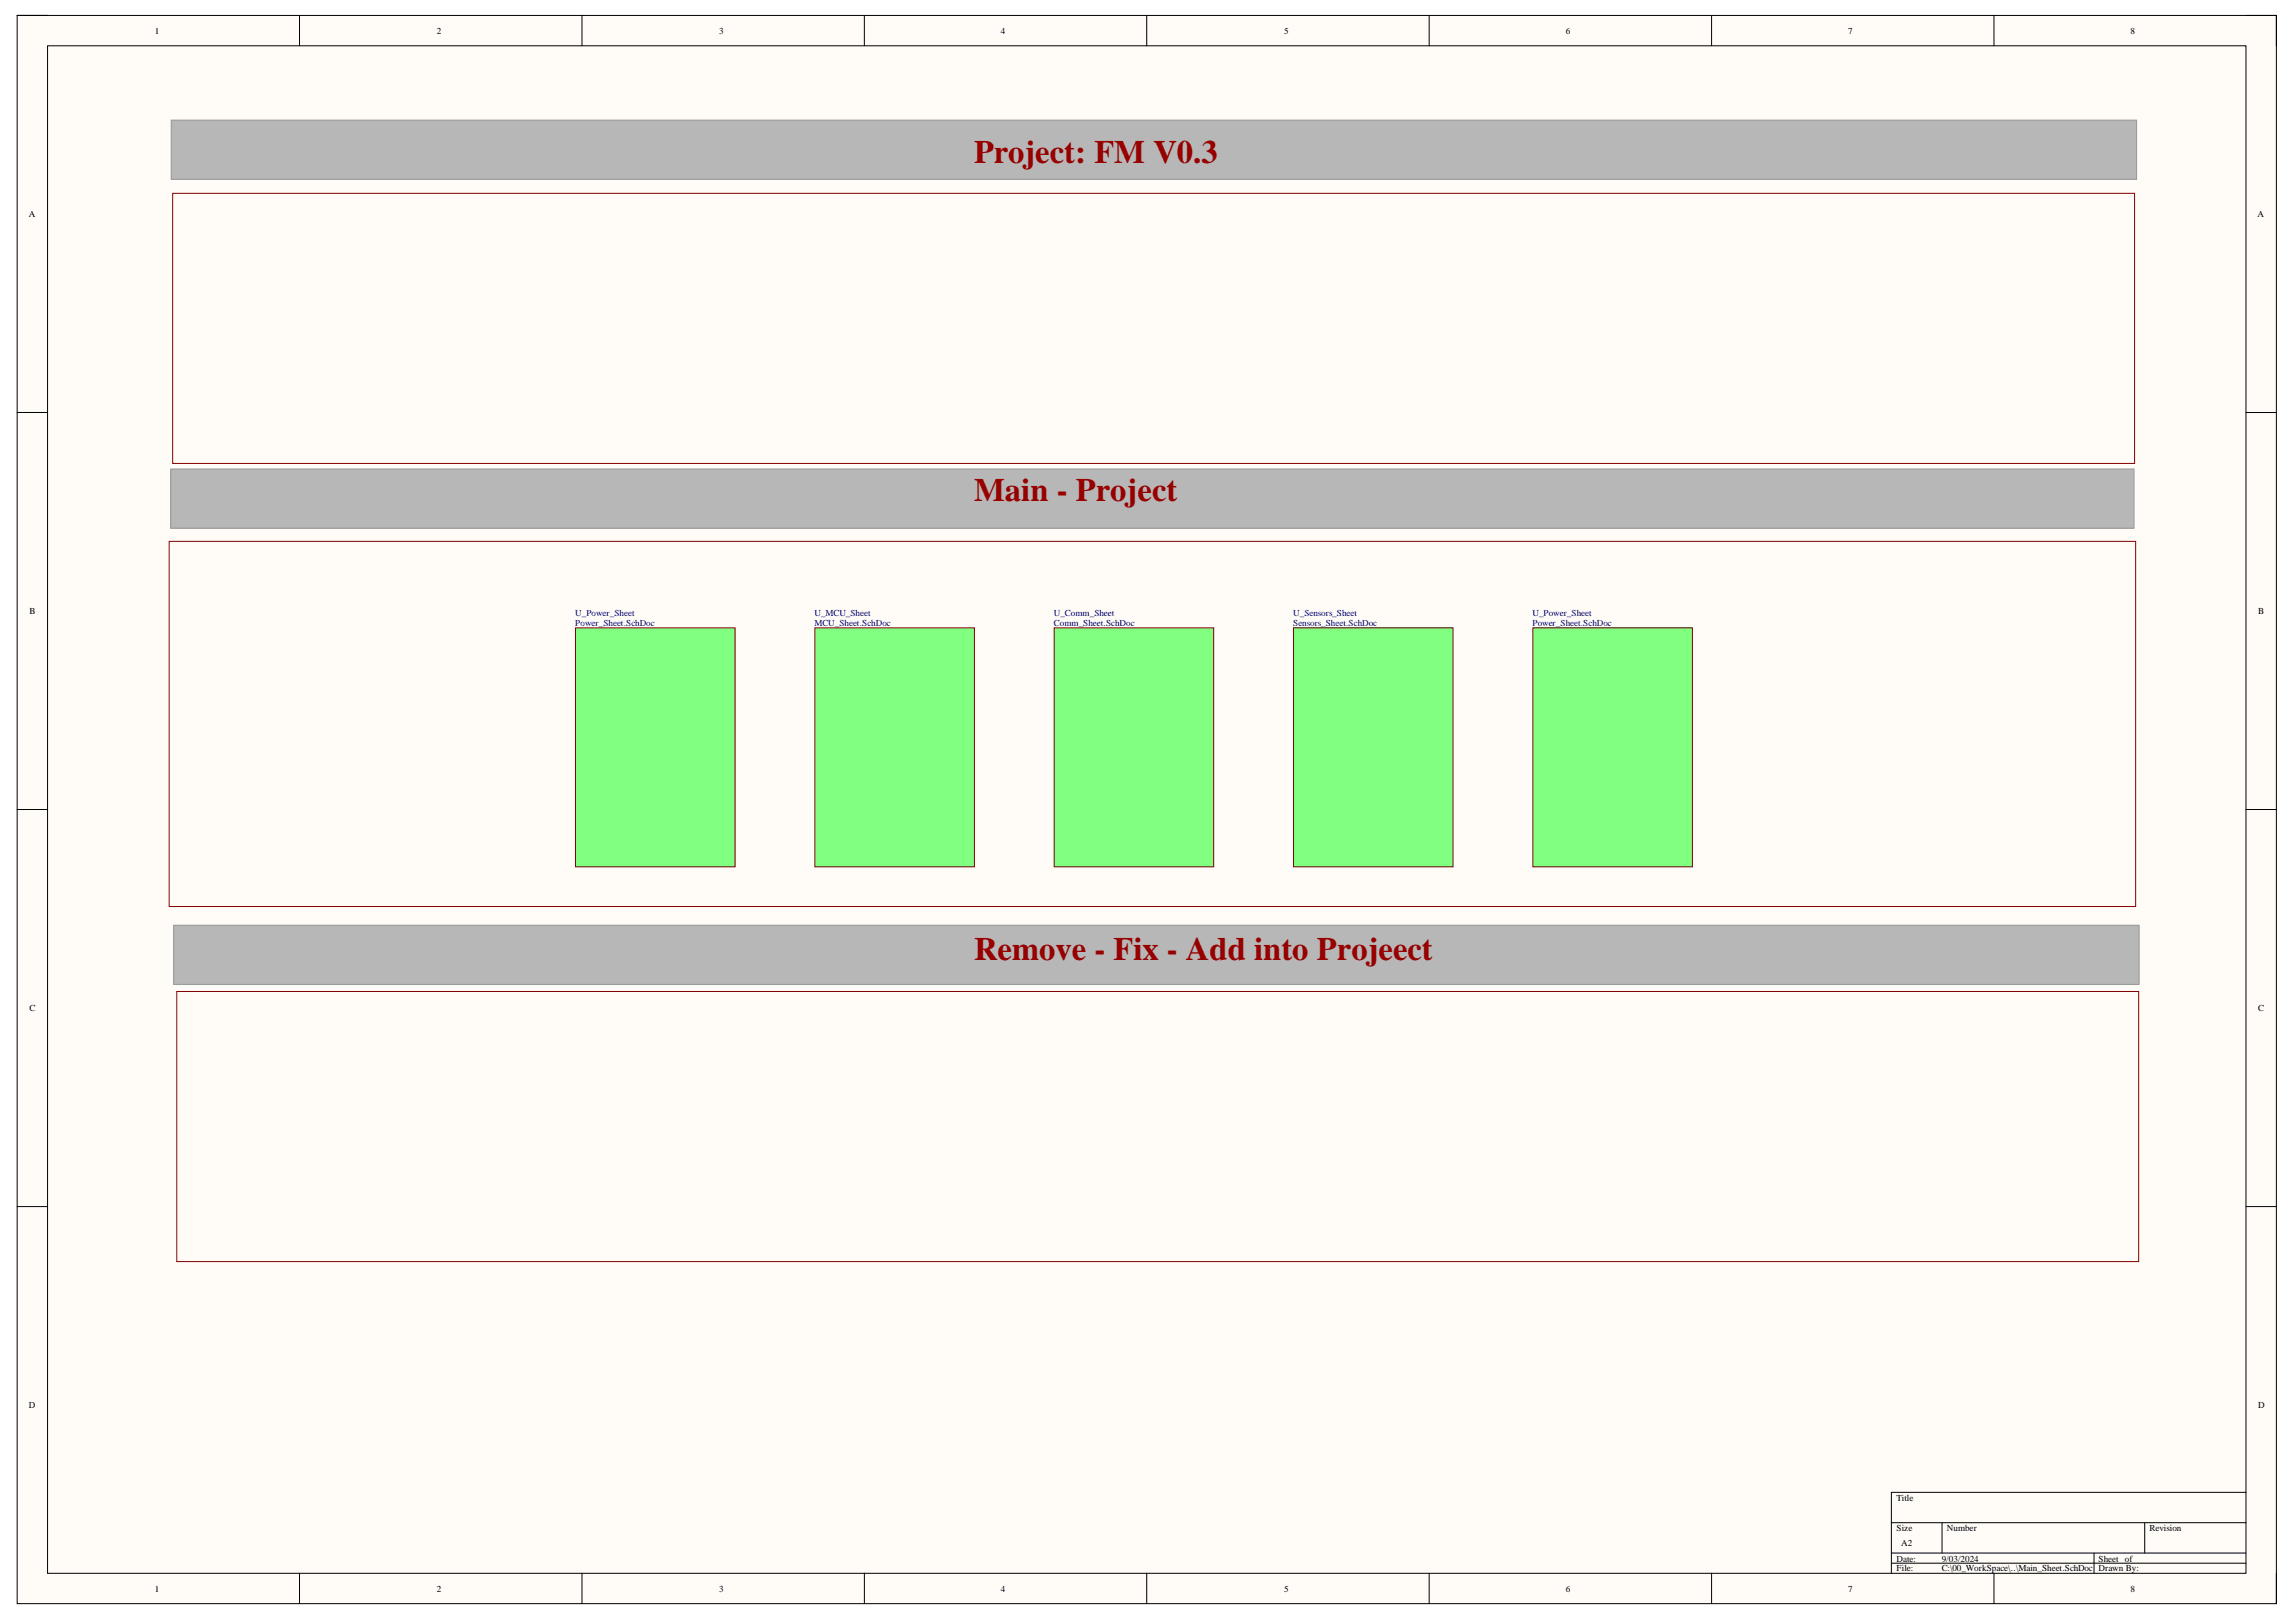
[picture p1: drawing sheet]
<svg xmlns="http://www.w3.org/2000/svg" width="297mm" height="210mm" viewBox="0 0 297 210" stroke-linecap="round" stroke-linejoin="round" font-family="sans-serif">
<defs><g id="words">
<g font-size="4.2" fill="#980000">
<text x="126" y="21">Project: FM V0.3</text>
<text x="126" y="64.9">Main - Project</text>
<text x="126" y="124.2">Remove - Fix - Add into Projeect</text>
</g>
<g font-size="1.2">
<text x="20" y="4.4">1</text>
<text x="56.5" y="4.4">2</text>
<text x="93" y="4.4">3</text>
<text x="129.5" y="4.4">4</text>
<text x="166.1" y="4.4">5</text>
<text x="202.6" y="4.4">6</text>
<text x="239.1" y="4.4">7</text>
<text x="275.6" y="4.4">8</text>
<text x="3.7" y="28.1">A</text>
<text x="292.1" y="28.1">A</text>
<text x="3.8" y="79.5">B</text>
<text x="292.1" y="79.5">B</text>
<text x="3.8" y="130.9">C</text>
<text x="292.1" y="130.9">C</text>
<text x="3.7" y="182.2">D</text>
<text x="292.1" y="182.2">D</text>
<text x="245.4" y="194.2">Title</text>
<text x="245.4" y="198.1">Size</text>
<text x="245.4" y="202.1">Date:</text>
<text x="245.4" y="203.3">File:</text>
<text x="246" y="200.1">A2</text>
<text x="251.2" y="202.1">9/03/2024</text>
<text x="251.2" y="203.3">C:\00_WorkSpace\..\Main_Sheet.SchDoc</text>
<text x="251.9" y="198.1">Number</text>
<text x="271.5" y="202.1">Sheet of</text>
<text x="271.5" y="203.3">Drawn By:</text>
<text x="278.1" y="198.1">Revision</text>
<text x="20" y="206">1</text>
<text x="56.5" y="206">2</text>
<text x="93" y="206">3</text>
<text x="129.5" y="206">4</text>
<text x="166.1" y="206">5</text>
<text x="202.6" y="206">6</text>
<text x="239.1" y="206">7</text>
<text x="275.6" y="206">8</text>
</g>
<g font-size="1.2" fill="#000080">
<text x="74.4" y="79.7">U_Power_Sheet</text>
<text x="74.4" y="81">Power_Sheet.SchDoc</text>
<text x="105.4" y="79.7">U_MCU_Sheet</text>
<text x="105.4" y="81">MCU_Sheet.SchDoc</text>
<text x="136.3" y="79.7">U_Comm_Sheet</text>
<text x="136.3" y="81">Comm_Sheet.SchDoc</text>
<text x="167.3" y="79.7">U_Sensors_Sheet</text>
<text x="167.3" y="81">Sensors_Sheet.SchDoc</text>
<text x="198.3" y="79.7">U_Power_Sheet</text>
<text x="198.3" y="81">Power_Sheet.SchDoc</text>
</g>
</g></defs>
<path d="M2.2 2h292.3v205.5h-292.3z" fill-rule="evenodd" fill="#fffcf8"/>
<path d="M2.2 2h292.3v205.5h-292.3z" fill="none" stroke="#000" stroke-width=".13"/>
<path d="M6.2 5.9h284.4v197.7h-284.4z" fill-rule="evenodd" fill="#fffcf8"/>
<g fill="none" stroke="#000" stroke-width=".13">
<path d="M2.2 2h3.9M6.2 5.9h284.4v197.7h-284.4zM38.7 2v3.9M75.3 2v3.9M111.8 2v3.9M148.4 2v3.9M184.9 2v3.9M221.4 2v3.9M258 2v3.9M290.6 2h3.9v3.9M2.2 53.4h3.9M290.6 53.4h3.9"/>
<path d="M2.2 104.8h3.9M290.6 104.8h3.9M2.2 156.1h3.9M290.6 156.1h3.9M244.7 197.1h45.9M251.2 197.1v3.9M277.5 197.1v3.9M290.6 193.1h-45.9v10.5M38.7 203.6v3.9M75.3 203.6v3.9M111.8 203.6v3.9M148.4 203.6v3.9"/>
<path d="M184.9 203.6v3.9M221.4 203.6v3.9M244.7 201h45.9M244.7 202.3h45.9M258 203.6v3.9M270.9 201v2.6M294.5 203.6v3.9"/>
</g>
<path d="M22.1 60.7h254v7.6h-254z" fill-rule="evenodd" fill="#b7b7b7"/>
<path d="M22.1 60.7h254v7.6h-254z" fill="none" stroke="#999" stroke-width=".13"/>
<path d="M21.9 70.1h254.4v47.2h-254.4zM22.9 128.3h253.8v35h-253.8z" fill="none" stroke="#800000" stroke-width=".13"/>
<path d="M22.5 119.7h254.2v7.7h-254.2z" fill-rule="evenodd" fill="#b7b7b7"/>
<path d="M22.5 119.7h254.2v7.7h-254.2z" fill="none" stroke="#999" stroke-width=".13"/>
<path d="M22.3 25h253.9v35h-253.9z" fill="none" stroke="#800000" stroke-width=".13"/>
<path d="M22.1 15.5h254.3v7.7h-254.3z" fill-rule="evenodd" fill="#b7b7b7"/>
<path d="M22.1 15.5h254.3v7.7h-254.3z" fill="none" stroke="#999" stroke-width=".13"/>
<path d="M74.5 81.3h20.6v30.9h-20.6z" fill-rule="evenodd" fill="#80ff80"/>
<path d="M74.5 81.3h20.6v30.9h-20.6z" fill="none" stroke="#800000" stroke-width=".13"/>
<path d="M105.4 81.3h20.7v30.9h-20.7z" fill-rule="evenodd" fill="#80ff80"/>
<path d="M105.4 81.3h20.7v30.9h-20.7z" fill="none" stroke="#800000" stroke-width=".13"/>
<path d="M136.4 81.3h20.6v30.9h-20.6z" fill-rule="evenodd" fill="#80ff80"/>
<path d="M136.4 81.3h20.6v30.9h-20.6z" fill="none" stroke="#800000" stroke-width=".13"/>
<path d="M167.3 81.3h20.7v30.9h-20.7z" fill-rule="evenodd" fill="#80ff80"/>
<path d="M167.3 81.3h20.7v30.9h-20.7z" fill="none" stroke="#800000" stroke-width=".13"/>
<path d="M198.3 81.3h20.6v30.9h-20.6z" fill-rule="evenodd" fill="#80ff80"/>
<path d="M198.3 81.3h20.6v30.9h-20.6z" fill="none" stroke="#800000" stroke-width=".13"/>
<use href="#words"/>
</svg>
